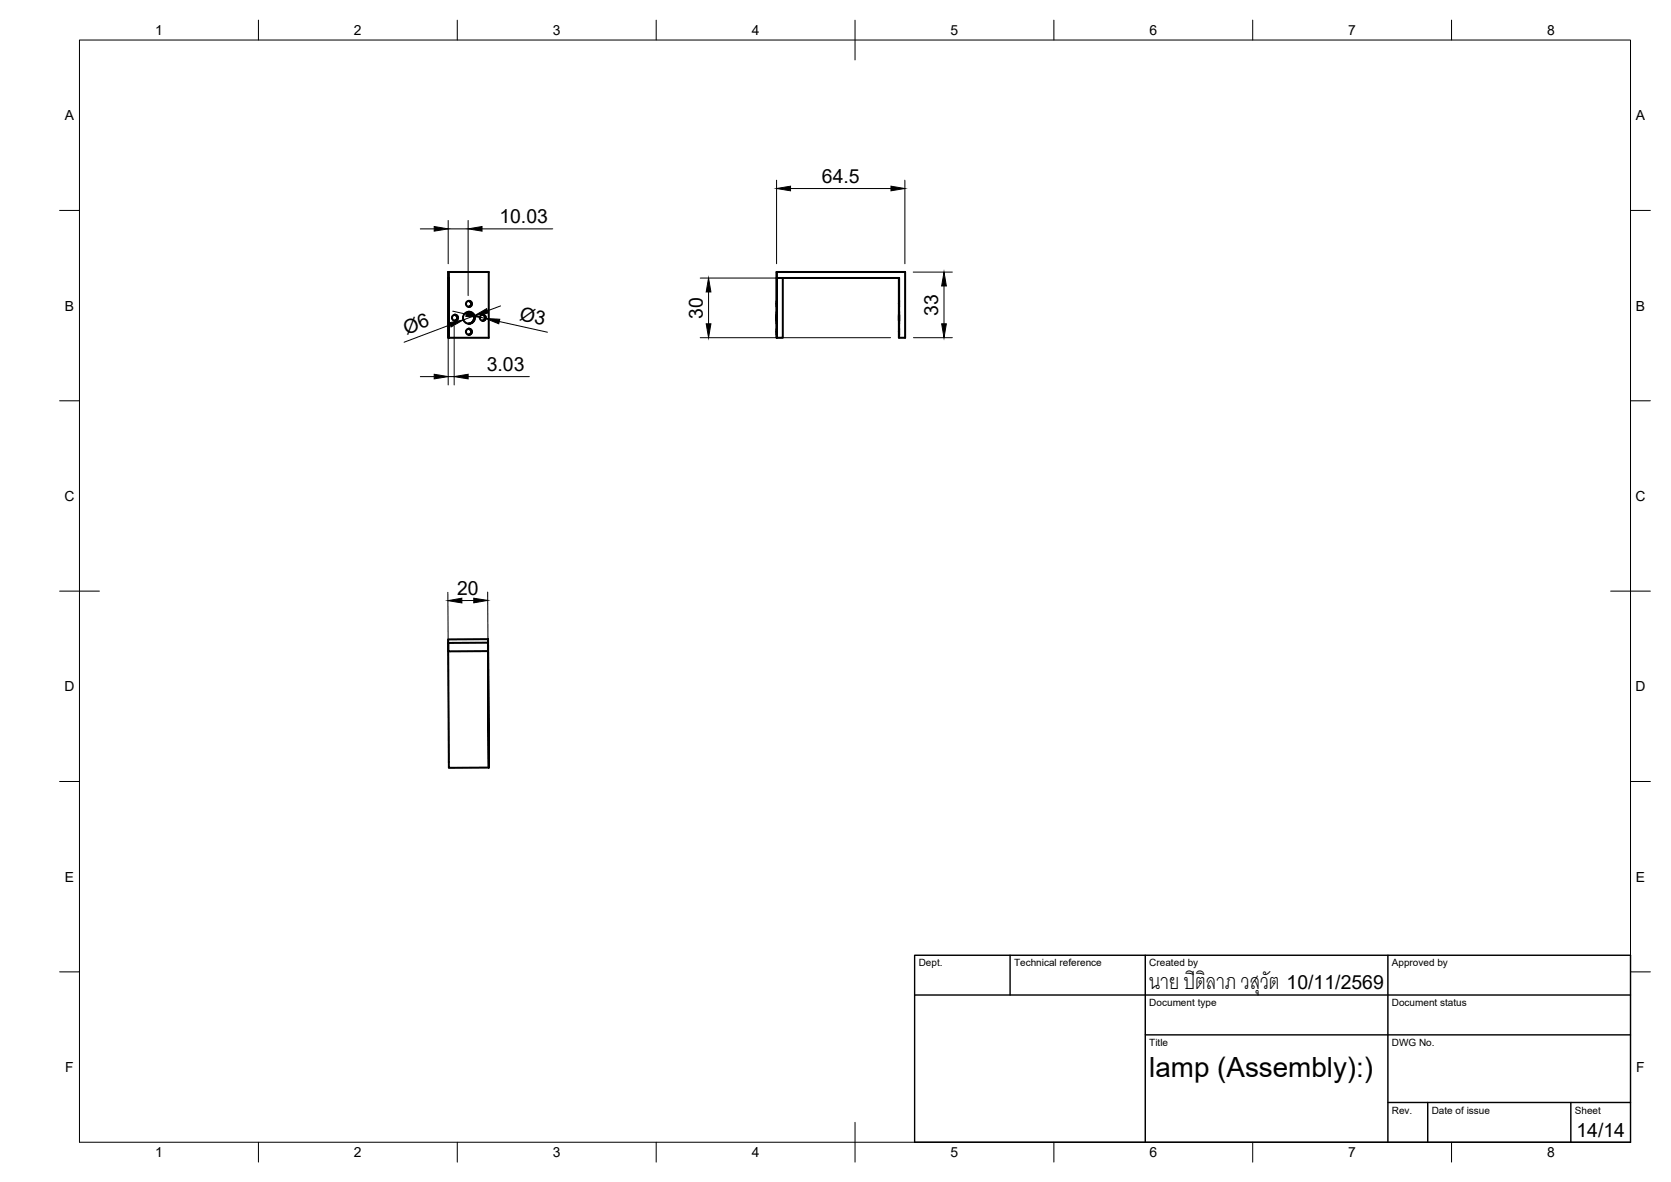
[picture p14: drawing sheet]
<svg xmlns="http://www.w3.org/2000/svg" width="420mm" height="297mm" viewBox="0 0 420 297" stroke-linecap="round" stroke-linejoin="round" font-family="sans-serif">
<defs><g id="words">
<text font-size="7.5" x="289" y="248.5">นาย ปิติลาภ วสุวัต</text>
<text font-size="7" x="289" y="270.6">lamp (Assembly):)</text>
<g font-size="4.9">
<text x="206.7" y="45.9">64.5</text>
<text x="125.6" y="56">10.03</text>
<text x="130.5" y="80.3" transform="rotate(13 130.5 80.3)">Ø3</text>
<text x="176.7" y="80.1" transform="rotate(-90 176.7 80.1)">30</text>
<text x="235.9" y="79.3" transform="rotate(-90 235.9 79.3)">33</text>
<text x="102.2" y="84.1" transform="rotate(-21 102.2 84.1)">Ø6</text>
<text x="122.4" y="93.2">3.03</text>
<text x="114.9" y="149.5">20</text>
<text x="323.5" y="248.5">10/11/2569</text>
<text x="396.4" y="285.7">14/14</text>
</g>
<g font-size="3.5">
<text x="39" y="8.8">1</text>
<text x="89" y="8.8">2</text>
<text x="139" y="8.8">3</text>
<text x="189" y="8.8">4</text>
<text x="239" y="8.8">5</text>
<text x="289" y="8.8">6</text>
<text x="339" y="8.8">7</text>
<text x="389" y="8.8">8</text>
<text x="16.3" y="30.2">A</text>
<text x="411.3" y="30.2">A</text>
<text x="16.3" y="78">B</text>
<text x="411.3" y="78">B</text>
<text x="16.2" y="125.9">C</text>
<text x="411.2" y="125.9">C</text>
<text x="16.2" y="173.7">D</text>
<text x="411.2" y="173.7">D</text>
<text x="16.3" y="221.6">E</text>
<text x="411.3" y="221.6">E</text>
<text x="16.4" y="269.4">F</text>
<text x="411.4" y="269.4">F</text>
<text x="39" y="290.8">1</text>
<text x="89" y="290.8">2</text>
<text x="139" y="290.8">3</text>
<text x="189" y="290.8">4</text>
<text x="239" y="290.8">5</text>
<text x="289" y="290.8">6</text>
<text x="339" y="290.8">7</text>
<text x="389" y="290.8">8</text>
</g>
<g font-size="2.5">
<text x="231" y="242.9">Dept.</text>
<text x="255" y="242.9">Technical reference</text>
<text x="289" y="242.9">Created by</text>
<text x="350" y="242.9">Approved by</text>
<text x="289" y="252.8">Document type</text>
<text x="350" y="252.8">Document status</text>
<text x="289" y="262.9">Title</text>
<text x="350" y="262.9">DWG No.</text>
<text x="350" y="279.9">Rev.</text>
<text x="360" y="279.9">Date of issue</text>
<text x="396" y="279.9">Sheet</text>
</g>
</g></defs>
<!-- layer: Visible -->
<g fill="none" stroke="#000" stroke-width=".51">
<path d="M112.7 68.4h10.2v16.5h-10M112.7 68.4v1.5h.2v15M114.3 79.1a.75 .75 0 0 1 .7 .8 .75 .75 0 0 1-.7 .7M114.4 79.1a.75 .75 0 0 1 .7 .8 .75 .75 0 0 1-.7 .7M117.8 78.4a1.49 1.49 0 0 1 1.4 1.5 1.49 1.49 0 0 1-1.4 1.4M117.8 75.6a.75 .75 0 0 1 .7 .8 .75 .75 0 0 1-.7 .7M117.9 78.4a1.49 1.49 0 0 1 1.5 1.5 1.49 1.49 0 0 1-1.5 1.5M117.9 75.6a.75 .75 0 0 1 .7 .8 .75 .75 0 0 1-.7 .7M121.3 79.1a.75 .75 0 0 1 .7 .8 .75 .75 0 0 1-.7 .7 .75 .75 0 0 0 .7-.7 .75 .75 0 0 0-.7-.8zM121.4 79.1a.75 .75 0 0 1 .8 .8 .75 .75 0 0 1-.8 .7M122.9 68.4h-10v16.5M195.3 68.4v1.5"/>
<path d="M195.3 69.9v15zM195.3 79.1v1.5zM195.3 75.6v1.5zM195.3 78.4v3zM195.3 68.4h32.3v16.5h-1.6v-15M196.8 69.9v15h-1.5M226 79.1v1.5zM226.1 78.4v3zM226.1 75.6v1.5zM226.1 79.1v1.5zM227.6 68.4h-32.3v1.5h30.8v15M112.7 84.9v-15v15h.2"/>
<path d="M117.8 82.6a.75 .75 0 0 1 .7 .8 .75 .75 0 0 1-.7 .7M117.9 82.6a.75 .75 0 0 1 .7 .8 .75 .75 0 0 1-.7 .7M195.3 82.6v1.5zM226.1 82.6v1.5zM122.7 160.6l.2 32.3zM122.7 160.6l-10 .1 .2 32.3 10-.1M122.7 160.6v3zM122.7 161.5l-10 .1v2.1l10-.1"/>
<circle cx="114.4" cy="79.9" r=".75"/>
<circle cx="117.9" cy="76.4" r=".75"/>
<circle cx="117.9" cy="79.9" r="1.49"/>
<circle cx="121.4" cy="79.9" r=".75"/>
<circle cx="117.9" cy="83.4" r=".75"/>
</g>
<!-- layer: BORDER -->
<g fill="none" stroke="#000" stroke-width=".25">
<path d="M20 10.1h390v276.9h-390zM65 5.1v5M115 5.1v5M165 5.1v5M215 5.1v10M265 5.1v5M315 5.1v5M365 5.1v5M15 52.9h5M410 52.9h5M15 100.7h5M410 100.7h5"/>
<path d="M15 148.6h10M405 148.6h10M15 196.4h5M410 196.4h5M15 244.2h5M410 244.2h5M65 287v5M115 287v5M165 287v5M215 282.1v9.9M265 287v5M315 287v5"/>
<path d="M365 287v5"/>
</g>
<!-- layer: TITLEBLOCK -->
<path d="M230 240.1h180v46.9h-180zM230 250h180M254 240.1v9.9M288 240.1v46.9M349 240.1v46.9M288 260.1h122M349 277.1h61M359 277.1v9.9M395 277.1v9.9" fill="none" stroke="#000" stroke-width=".36"/>
<!-- layer: FD_Dimensions -->
<g fill="none" stroke="#000" stroke-width=".25">
<path d="M105.7 57.5h3.5M112.7 55.4v10.9M112.7 57.5h5M117.7 55.4v18.9M121.2 57.5h17.8M195.3 45.3v21M198.8 47.4h25.2M227.5 45.3v21M112.7 70.5v26.2M113.8 78.2l3.4 .8M119.3 79.3l-2.8 1.1M120.6 79.7l1.5 .3"/>
<path d="M125.9 76.9l-3.3 1.2M176.1 69.9h47.8M178.2 73.4v8M229.6 68.4h9.9M237.4 71.9v9.5M105.7 94.6h3.5M112.7 94.6h1.5M113.2 81.6l-11.6 4.4M114.2 82v14.7M117.7 94.6h15.4M125.5 80.8l12.1 2.7M176.1 84.9h47.8"/>
<path d="M229.7 84.9h9.8M112.6 148.9l.3 41.9M119.1 150.9h-3M122.6 148.8l.3 42"/>
</g>
<g fill="#000" stroke="#000" stroke-width=".25">
<path d="M109.2 56.9l3.5 .6-3.5 .6zM117.7 57.5l3.5-.6v1.2zM195.3 47.4l3.5-.6v1.1zM224 46.8l3.5 .6-3.5 .5zM117.4 78.4l3.2 1.3-3.5-.2zM119.3 79.3l3.1-1.7 .4 1.1zM178.2 69.9l.6 3.5h-1.2zM237.4 68.4l.6 3.5h-1.2zM109.2 94.1l3.5 .5-3.5 .6zM113 81.1l3.5-.7-3.1 1.8zM114.2 94.6l3.5-.5v1.1zM122.1 80l3.6 .2-.3 1.2z"/>
<path d="M177.6 81.4h1.2l-.6 3.5zM236.8 81.4h1.2l-.6 3.5zM112.6 150.9l3.5-.6v1.2zM119.1 150.3l3.5 .6-3.5 .6z"/>
</g>
<use href="#words"/>
</svg>
